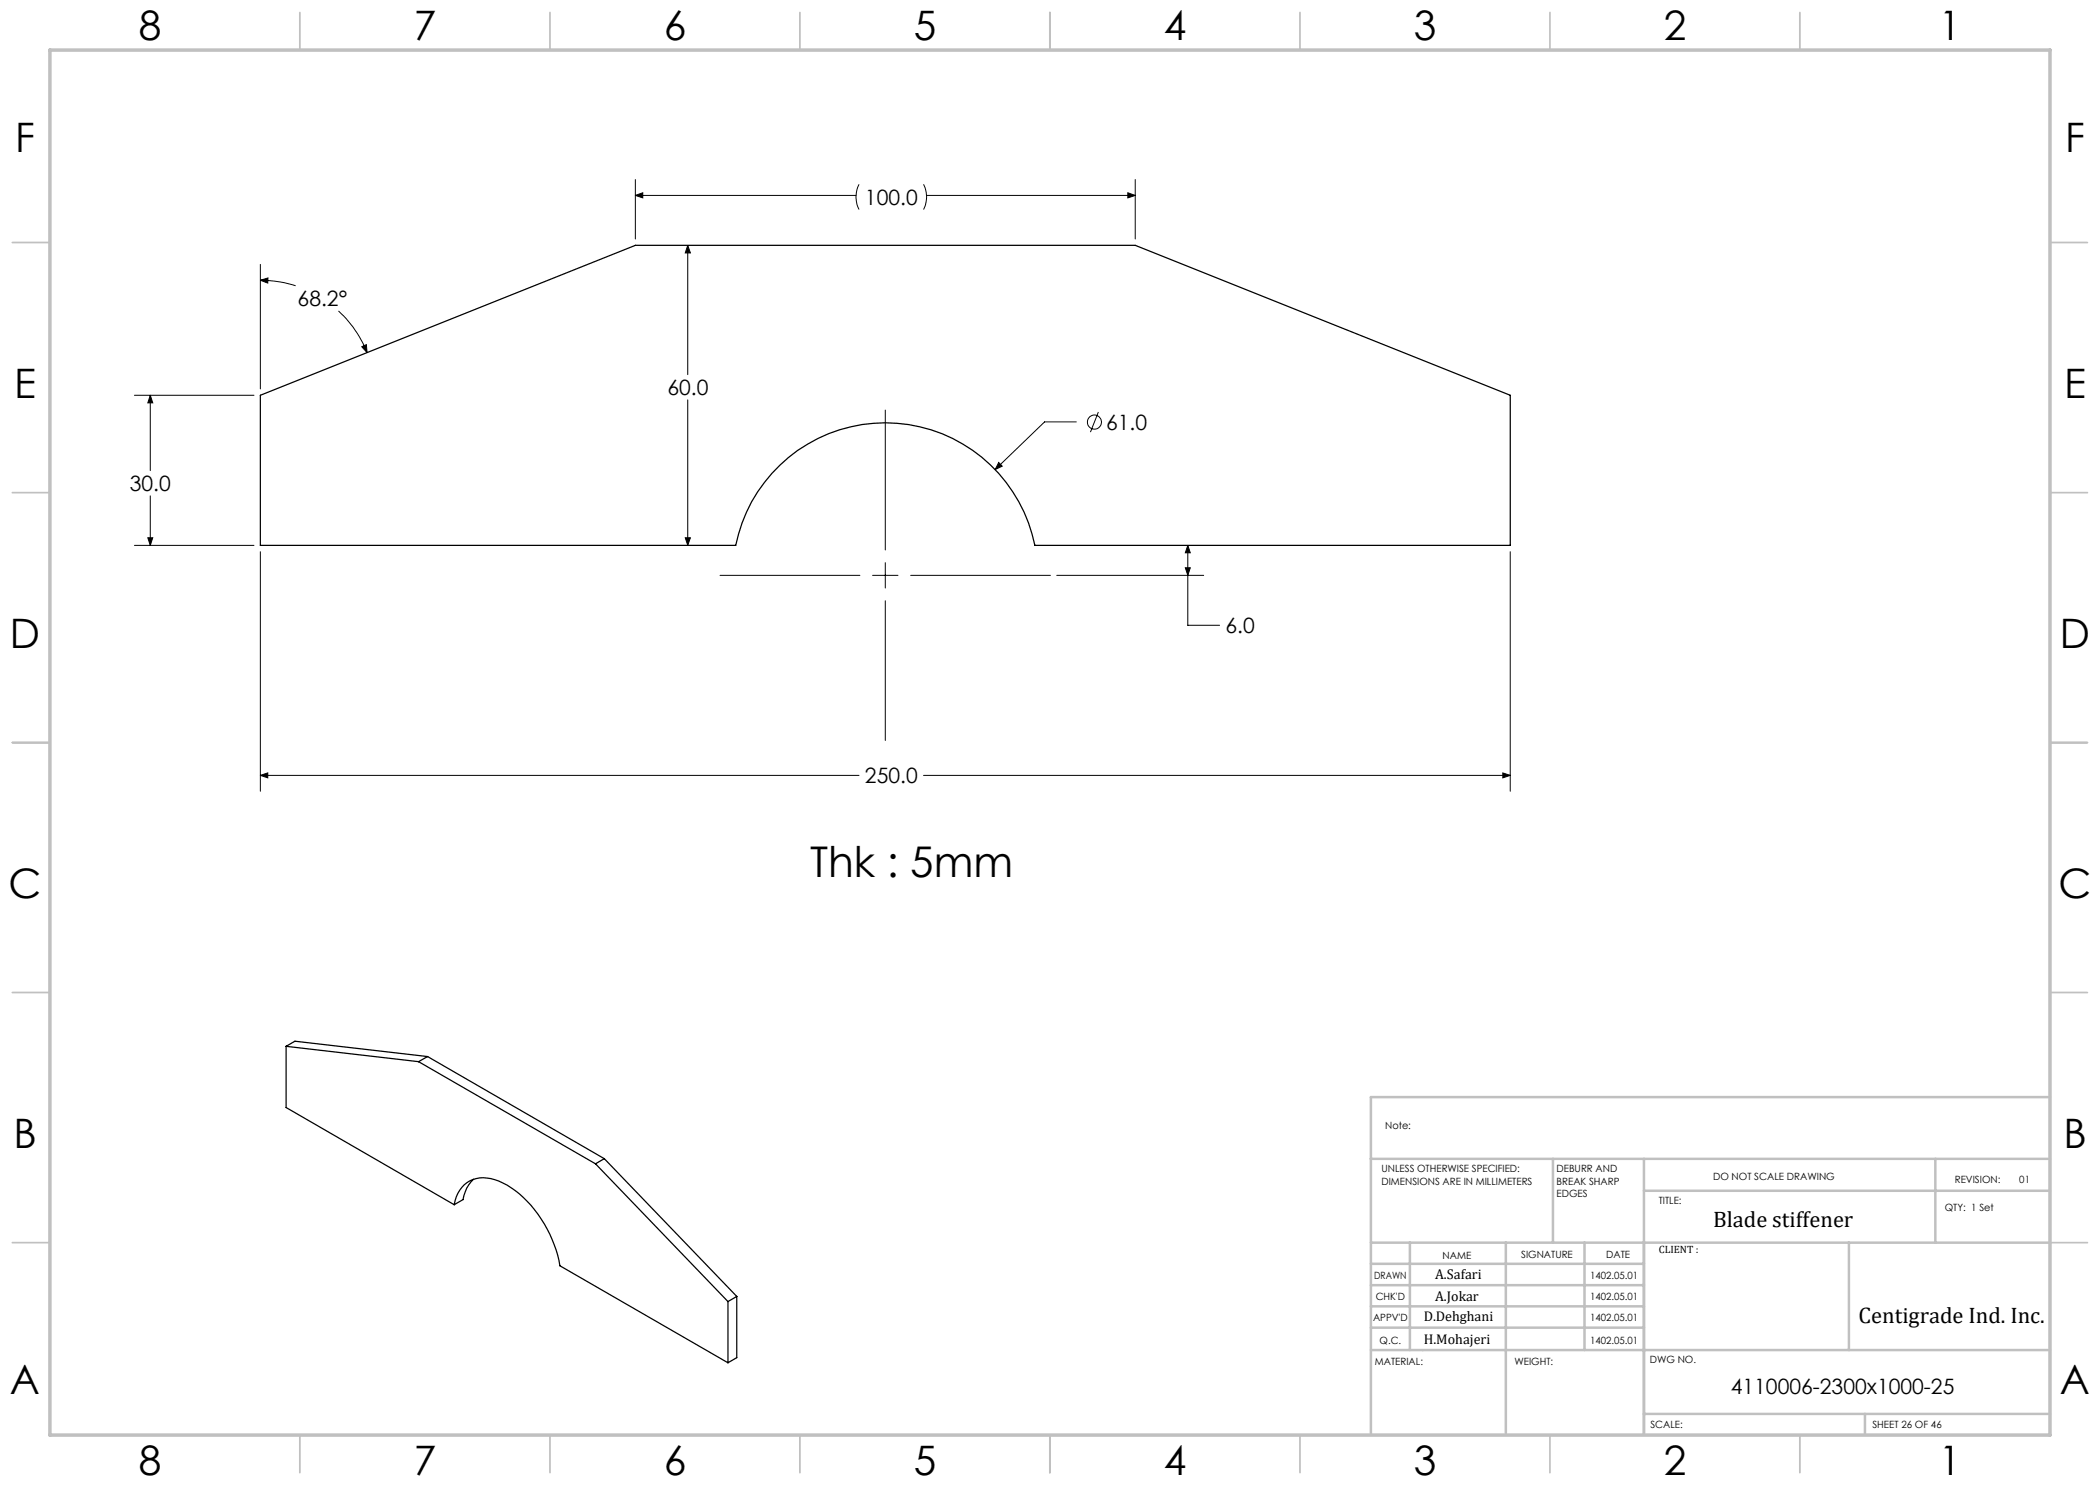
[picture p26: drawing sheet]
<svg xmlns="http://www.w3.org/2000/svg" width="420mm" height="297mm" viewBox="0 0 420 297" stroke-linecap="round" stroke-linejoin="round" font-family="sans-serif">
<defs><g id="words">
<text font-size="8.5" x="162" y="175.4">Thk : 5mm</text>
<g font-size="8.1">
<text x="27.8" y="8">8</text>
<text x="82.8" y="8">7</text>
<text x="132.8" y="8">6</text>
<text x="182.8" y="8">5</text>
<text x="232.8" y="8">4</text>
<text x="282.8" y="8">3</text>
<text x="332.8" y="8">2</text>
<text x="387.8" y="8">1</text>
<text x="3" y="30.4">F</text>
<text x="413" y="30.4">F</text>
<text x="2.8" y="79.6">E</text>
<text x="412.8" y="79.6">E</text>
<text x="2" y="129.6">D</text>
<text x="412" y="129.6">D</text>
<text x="1.7" y="179.6">C</text>
<text x="411.7" y="179.6">C</text>
<text x="2.7" y="229.6">B</text>
<text x="412.7" y="229.6">B</text>
<text x="2" y="278.9">A</text>
<text x="412" y="278.9">A</text>
<text x="27.8" y="295">8</text>
<text x="82.8" y="295">7</text>
<text x="132.8" y="295">6</text>
<text x="182.8" y="295">5</text>
<text x="232.8" y="295">4</text>
<text x="282.8" y="295">3</text>
<text x="332.8" y="295">2</text>
<text x="387.8" y="295">1</text>
</g>
<g font-size="4.5">
<text x="342.6" y="245.3">Blade stiffener</text>
<text x="371.7" y="264.6">Centigrade Ind. Inc.</text>
</g>
<g font-size="4.2">
<text x="173" y="41">100.0</text>
<text x="59.5" y="61.3">68.2°</text>
<text x="133.5" y="79">60.0</text>
<text x="221.2" y="86">61.0</text>
<text x="26" y="98.2">30.0</text>
<text x="245.1" y="126.7">6.0</text>
<text x="173" y="156.7">250.0</text>
<text x="346.2" y="278.8">4110006-2300x1000-25</text>
</g>
<g font-size="2.8">
<text x="287" y="255.9">A.Safari</text>
<text x="287" y="260.1">A.Jokar</text>
<text x="284.7" y="264.2">D.Dehghani</text>
<text x="284.7" y="268.7">H.Mohajeri</text>
</g>
<text font-size="2.1" x="331.8" y="250.7">CLIENT :</text>
<g font-size="2">
<text x="277" y="225.8">Note:</text>
<text x="276.3" y="234.5">UNLESS OTHERWISE SPECIFIED:</text>
<text x="276.3" y="237">DIMENSIONS ARE IN MILLIMETERS</text>
<text x="311.3" y="234.5">DEBURR AND</text>
<text x="311.3" y="237">BREAK SHARP</text>
<text x="311.3" y="239.5">EDGES</text>
<text x="342.6" y="236">DO NOT SCALE DRAWING</text>
<text x="391" y="236.6">REVISION:</text>
<text x="403.9" y="236.6">01</text>
<text x="331.8" y="240.8">TITLE:</text>
<text x="389" y="242.2">QTY: 1 Set</text>
<text x="288.5" y="251.7">NAME</text>
<text x="304.2" y="251.7">SIGNATURE</text>
<text x="321.2" y="251.7">DATE</text>
<text x="274.8" y="255.9">DRAWN</text>
<text x="318" y="255.9">1402.05.01</text>
<text x="275.1" y="260.1">CHK'D</text>
<text x="318" y="260.1">1402.05.01</text>
<text x="274.6" y="264.2">APPV'D</text>
<text x="275.9" y="268.7">Q.C.</text>
<text x="318" y="264.2">1402.05.01</text>
<text x="318" y="268.7">1402.05.01</text>
<text x="275" y="273">MATERIAL:</text>
<text x="302.9" y="273">WEIGHT:</text>
<text x="330" y="272.5">DWG NO.</text>
<text x="330.1" y="285.6">SCALE:</text>
<text x="374.5" y="285.6">SHEET 26 OF 46</text>
</g>
</g></defs>
<g fill="none" stroke="#000" stroke-width=".2">
<path d="M127.1 39.1l1.5-.5v1zM127.1 35.9v11.9M127.1 39.1h44.1M171.8 36.9a5.6 5.6 0 0 0 0 5M184.7 36.9a5.6 5.6 0 0 1 0 5M185.3 39.1h41.7M225.6 38.6l1.4 .5-1.4 .5zM227 35.9v11.9M52.1 56.1l1.5-.5v1zM52.1 56.1a24 24 0 0 1 7 1M52.1 52.9v24.9M137.5 49.1l.6 1.5h-1z"/>
<path d="M137.5 49.1v25.8M26.9 79.1h23.9M30.1 79.1l.5 1.5h-1zM30.1 79.1v15M67.7 62.2a23.1 23.1 0 0 1 5.7 8.3M72.4 69.4l.9-.5 .1 1.6zM137.5 80v29.1M30.1 99.2v9.9M177.1 82v28M199.7 92.5l.7 .7-1.4 .7zM215.3 84.4h-6.4l-9.9 9.5M219.7 82.4l-1.6 4"/>
<path d="M26.9 109.1h23.9M29.6 107.6h1l-.5 1.5zM52.1 110.3v48M137.1 107.6h1l-.6 1.5zM144 115.1h28M174.5 115.1h5.1M177.1 112.5v5.1M182.1 115.1h28M211.3 115.1h29.4M237.1 113.6h1l-.5 1.5zM237.6 109.1l.5 1.5h-1zM237.6 109.1v16h6.3"/>
<path d="M302 110.3v48M177.1 120.2v27.9M52.1 155.1l1.5-.5v1zM52.1 155.1h119.7M184.7 155.1h117.3M300.6 154.6l1.4 .5-1.4 .5z"/>
<circle cx="218.9" cy="84.4" r="1.41"/>
</g>
<g fill="none" stroke="#c0c0c0" stroke-width=".35">
<path d="M60 2.5v7.5M110 2.5v7.5M160 2.5v7.5M210 2.5v7.5M260 2.5v7.5M310 2.5v7.5M360 2.5v7.5M2.5 48.5h7.5M410 48.5h7.5M2.5 98.5h7.5M410 98.5h7.5M2.5 148.5h7.5"/>
<path d="M410 148.5h7.5M2.5 198.5h7.5M410 198.5h7.5M2.5 248.5h7.5M410 248.5h7.5M60 287v7.5M110 287v7.5M160 287v7.5M210 287v7.5M260 287v7.5M310 287v7.5M360 287v7.5"/>
</g>
<g fill="none" stroke="#c0c0c0" stroke-width=".5">
<path d="M410 219.4h-135.8v67.4M274.2 231.8h135.8M310.6 231.8v16.7M328.8 231.8v55.2M328.8 238.2h81.2M387.1 231.8v16.7M274.2 248.5h135.8M274.2 257h54.6M274.2 252.8h54.6M282 248.5v21.5M301.2 248.5v38.3M316.9 248.5v21.5"/>
<path d="M369.8 248.5v21.5M274.2 265.5h54.6M274.2 261.3h54.6M274.2 270h135.8M328.8 282.8h81.2M373 282.8v4.2"/>
</g>
<path d="M10 10h400v277h-400z" fill="none" stroke="#c0c0c0" stroke-width=".7"/>
<path d="M199.7 92.5l-.7 1.4 1.4-.7zM237.6 109.1l.5 1.5h-1zM237.1 113.6h1l-.5 1.5zM300.6 154.6l1.4 .5-1.4 .5zM52.1 155.1l1.5-.5v1zM30.1 79.1l.5 1.5h-1zM29.6 107.6h1l-.5 1.5zM72.4 69.4l.9-.5 .1 1.6zM52.1 56.1l1.5-.5v1zM225.6 38.6l1.4 .5-1.4 .5zM127.1 39.1l1.5-.5v1zM137.1 107.6h1l-.6 1.5zM137.5 49.1l.6 1.5h-1z" fill="#000"/>
<g fill="none" stroke="#000" stroke-width=".25">
<path d="M52.1 79.1l75-30h99.9l75 30v30h-95a30.5 30.5 0 0 0-29.9-24.5 30.5 30.5 0 0 0-30 24.5h-95zM57.2 209.3l26.5 3M57.2 209.3v12.2l33.6 19.4M57.2 209.3l1.8-1.1 26.5 3.1M83.7 212.3l35.4 20.5M85.5 211.3l-1.8 1M85.5 211.3l35.4 20.4M94.7 235.9h-.1a6.9 6.9 0 0 0-2 4l-1.8 1M119.1 232.8l26.5 27.5M120.9 231.7l-1.8 1.1M120.9 231.7l26.5 27.6M90.8 240.9a5.9 5.9 0 0 1 8.2-5 19.1 19.1 0 0 1 9.9 8.9 24.9 24.9 0 0 1 3.1 8.3l33.6 19.5"/>
<path d="M147.4 259.3l-1.8 1M147.4 259.3v12.2l-1.8 1.1M145.6 260.3v12.3"/>
</g>
<use href="#words"/>
</svg>
